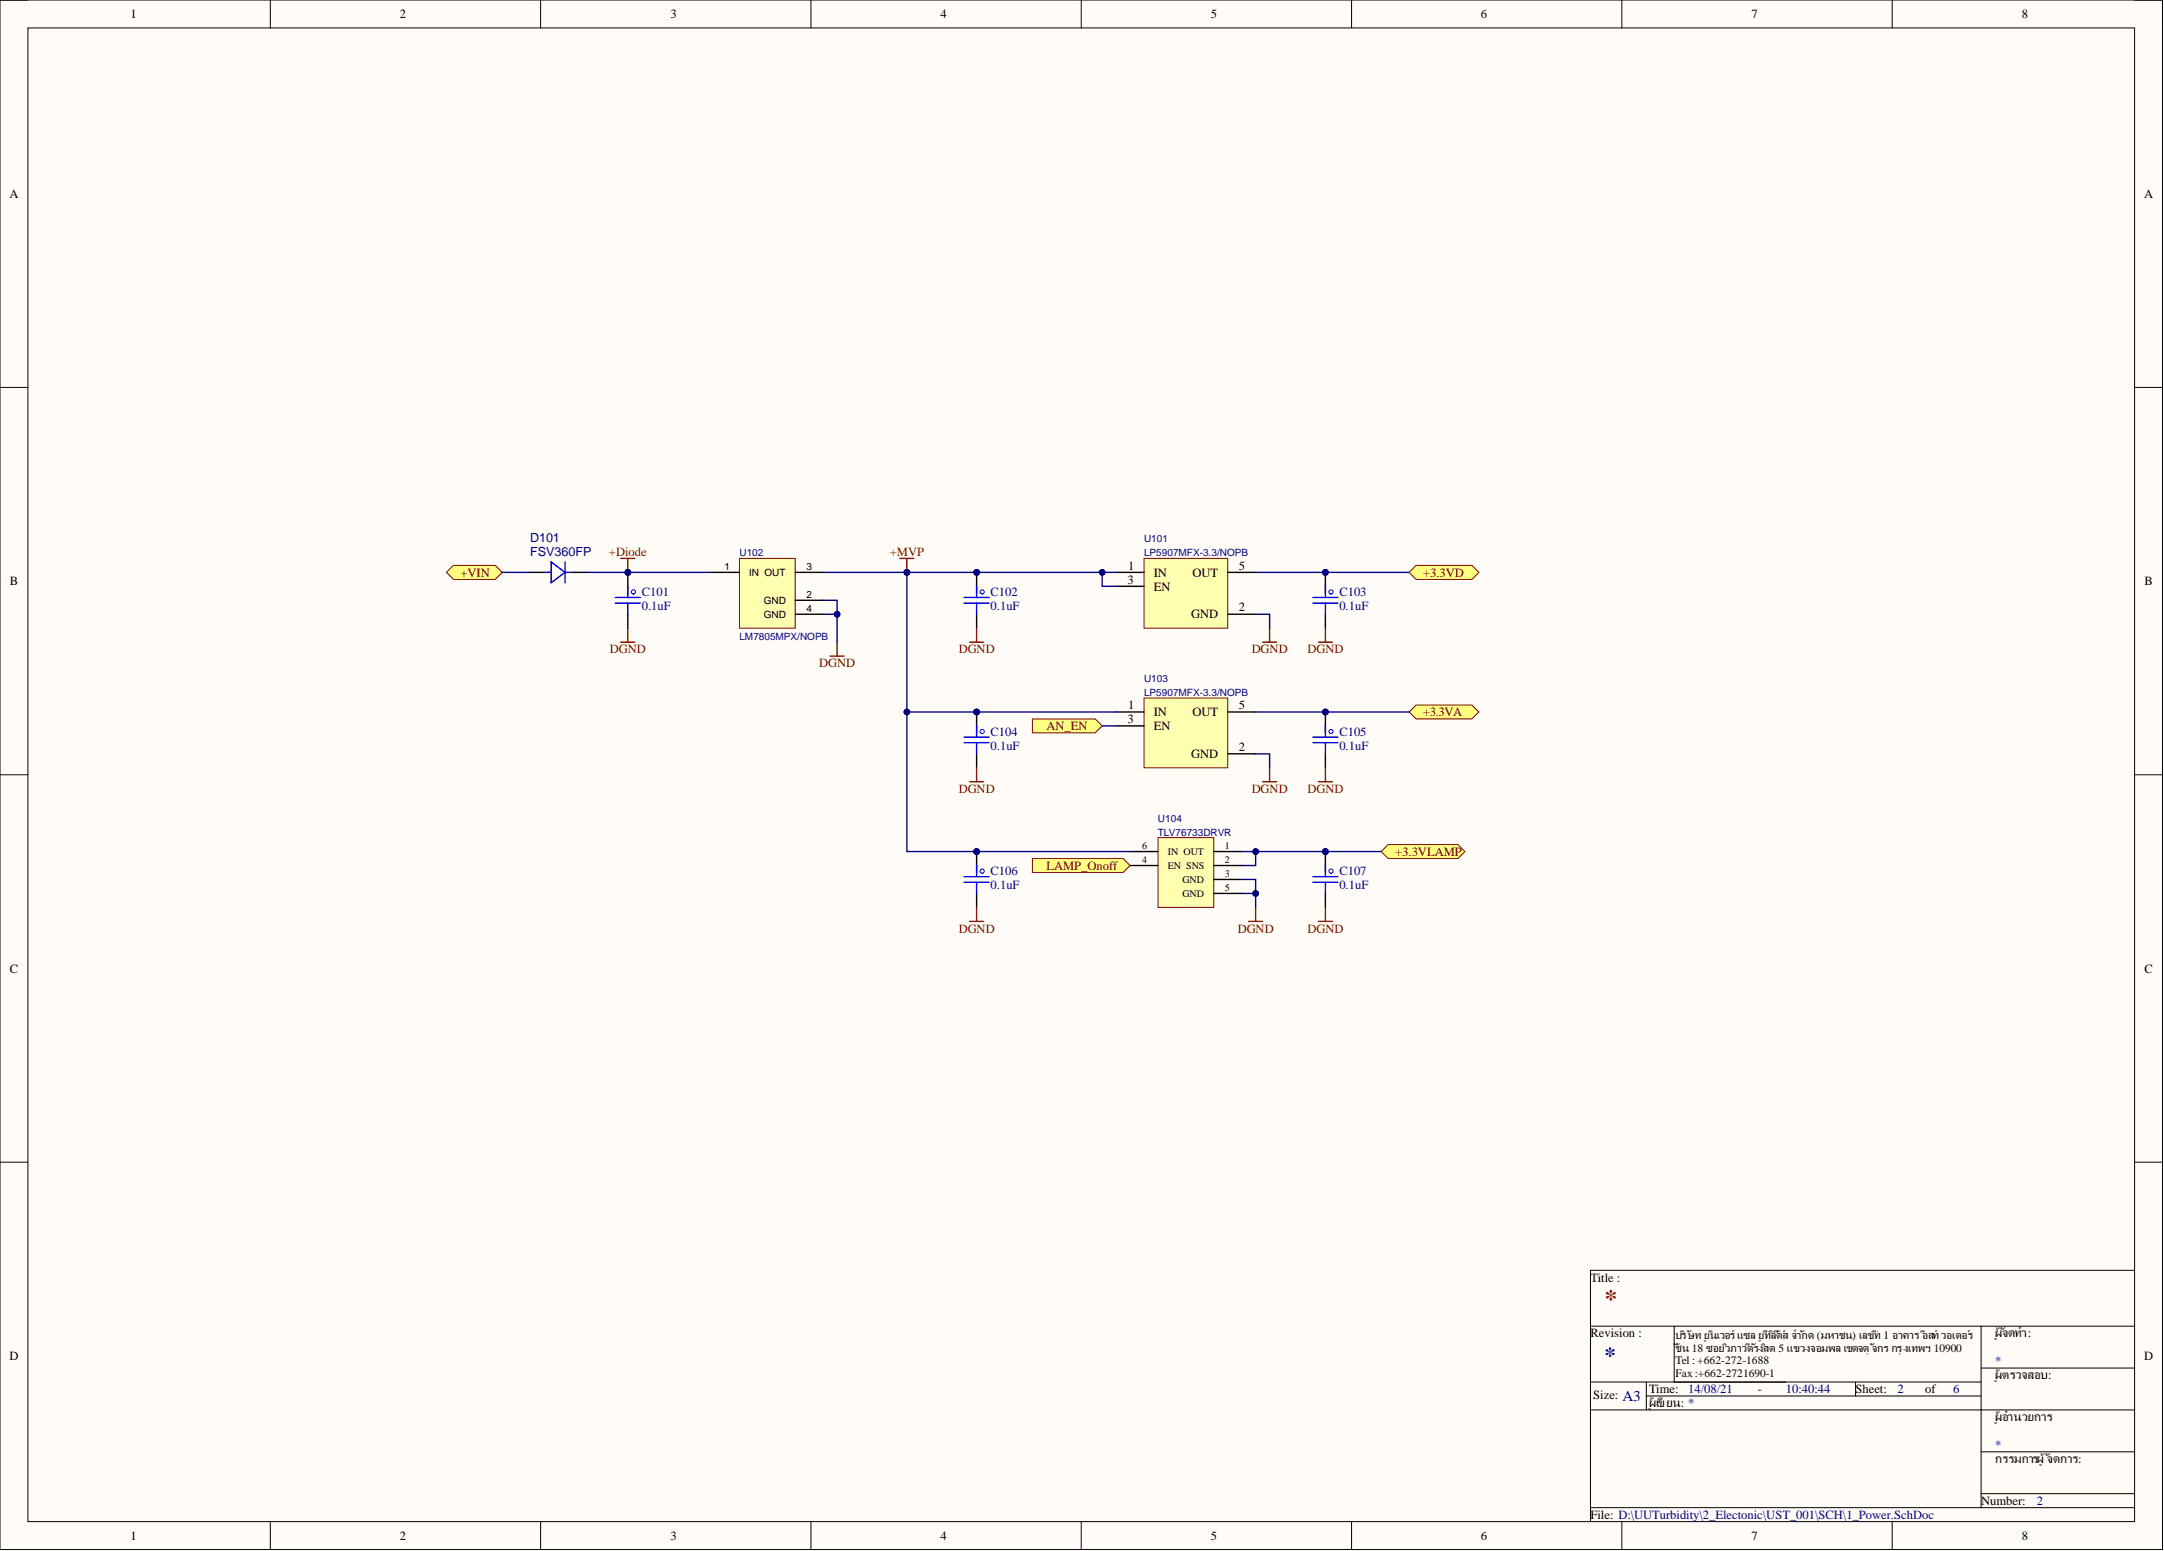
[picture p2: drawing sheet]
<svg xmlns="http://www.w3.org/2000/svg" width="393mm" height="282mm" viewBox="0 0 393 282" stroke-linecap="round" stroke-linejoin="round" font-family="sans-serif">
<defs><g id="words">
<text font-size="4.6" fill="#800000" x="291.6" y="237.5">*</text>
<text font-size="4.1" fill="#000080" x="291.6" y="247.7">*</text>
<text font-size="2.7" fill="#000080" x="294.9" y="254.6">A3</text>
<g font-size="2.3">
<text x="23.7" y="3.3">1</text>
<text x="72.7" y="3.3">2</text>
<text x="121.9" y="3.3">3</text>
<text x="170.9" y="3.3">4</text>
<text x="220.1" y="3.3">5</text>
<text x="269.2" y="3.3">6</text>
<text x="318.3" y="3.3">7</text>
<text x="367.5" y="3.3">8</text>
<text x="1.7" y="36">A</text>
<text x="389.7" y="36">A</text>
<text x="1.8" y="106.4">B</text>
<text x="204.9" y="106">3</text>
<text x="205.1" y="103.5">1</text>
<text x="209.7" y="107.3">EN</text>
<text x="209.7" y="104.8">IN</text>
<text x="216.7" y="104.8">OUT</text>
<text x="225.2" y="103.5">5</text>
<text x="389.8" y="106.4">B</text>
<text x="216.5" y="112.4">GND</text>
<text x="225.2" y="111.1">2</text>
<text x="204.9" y="131.4">3</text>
<text x="205.1" y="128.9">1</text>
<text x="209.7" y="130.1">IN</text>
<text x="216.7" y="130.1">OUT</text>
<text x="225.2" y="128.9">5</text>
<text x="209.7" y="132.7">EN</text>
<text x="216.5" y="137.8">GND</text>
<text x="225.2" y="136.5">2</text>
<text x="1.8" y="176.8">C</text>
<text x="389.8" y="176.8">C</text>
<text x="289.1" y="232.9">Title :</text>
<text x="289.1" y="243">Revision :</text>
<text x="362.6" y="243">ผู้จัดทำ:</text>
<text x="1.7" y="247.2">D</text>
<text x="362.6" y="250.6">ผู้ตรวจสอบ:</text>
<text x="389.7" y="247.2">D</text>
<text x="289.6" y="254.2">Size:</text>
<text x="299.8" y="253.2">Time:</text>
<text x="299.8" y="255.6">ผู้เขียน: *</text>
<text x="337.3" y="253.2">Sheet:</text>
<text x="350" y="253.2">of</text>
<text x="362.6" y="258.2">ผู้อำนวยการ</text>
<text x="362.6" y="265.8">กรรมการผู้จัดการ:</text>
<text x="360.1" y="273.5">Number:</text>
<text x="23.7" y="279.8">1</text>
<text x="72.7" y="279.8">2</text>
<text x="121.9" y="279.8">3</text>
<text x="170.9" y="279.8">4</text>
<text x="220.1" y="279.8">5</text>
<text x="269.2" y="279.8">6</text>
<text x="289.1" y="276">File: D:\UUTurbidity\2_Electonic\UST_001\SCH\1_Power.SchDoc</text>
<text x="318.3" y="279.8">7</text>
<text x="367.5" y="279.8">8</text>
</g>
<g font-size="2.3" fill="#000080">
<text x="96.4" y="98.5">D101</text>
<text x="96.4" y="101">FSV360FP</text>
<text x="116.7" y="108.3">C101</text>
<text x="116.7" y="110.9">0.1uF</text>
<text x="180.1" y="108.3">C102</text>
<text x="180.1" y="110.9">0.1uF</text>
<text x="243.5" y="108.3">C103</text>
<text x="243.5" y="110.9">0.1uF</text>
<text x="180.1" y="133.7">C104</text>
<text x="180.1" y="136.2">0.1uF</text>
<text x="243.5" y="133.7">C105</text>
<text x="243.5" y="136.2">0.1uF</text>
<text x="180.1" y="159.1">C106</text>
<text x="180.1" y="161.6">0.1uF</text>
<text x="243.5" y="159.1">C107</text>
<text x="243.5" y="161.6">0.1uF</text>
<text x="362.6" y="248.1">*</text>
<text x="306.9" y="253.2">14/08/21</text>
<text x="319.5" y="253.2">-</text>
<text x="324.6" y="253.2">10:40:44</text>
<text x="344.9" y="253.2">2</text>
<text x="355" y="253.2">6</text>
<text x="362.6" y="263.3">*</text>
<text x="370.2" y="273.5">2</text>
</g>
<g font-size="2.3" fill="#800000">
<text x="110.7" y="101">+Diode</text>
<text x="161.8" y="101">+MVP</text>
<text x="83.7" y="104.8">+VIN</text>
<text x="258.7" y="104.8">+3.3VD</text>
<text x="110.9" y="118.7">DGND</text>
<text x="174.3" y="118.7">DGND</text>
<text x="227.5" y="118.7">DGND</text>
<text x="237.7" y="118.7">DGND</text>
<text x="148.9" y="121.3">DGND</text>
<text x="258.7" y="130.1">+3.3VA</text>
<text x="190.2" y="132.7">AN_EN</text>
<text x="174.3" y="144.1">DGND</text>
<text x="227.5" y="144.1">DGND</text>
<text x="237.7" y="144.1">DGND</text>
<text x="253.6" y="155.5">+3.3VLAMP</text>
<text x="190.2" y="158.1">LAMP_Onoff</text>
<text x="174.3" y="169.5">DGND</text>
<text x="225" y="169.5">DGND</text>
<text x="237.7" y="169.5">DGND</text>
</g>
<g font-size="2.1">
<text x="304.6" y="243.3">บริษัท ยูนิเวอร์แซล ยูทีลิตี้ส์ จำกัด (มหาชน) เลขที่ 1 อาคาร อีสท์วอเตอร์</text>
<text x="304.6" y="245.6">ชั้น 18 ซอยวิภาวดีรังสิต 5 แขวงจอมพล เขตจตุจักร กรุงเทพฯ 10900</text>
<text x="304.6" y="247.9">Tel : +662-272-1688</text>
<text x="304.6" y="250.2">Fax:+662-2721690-1</text>
</g>
<g font-size="1.8" fill="#000080">
<text x="134.4" y="101.1">U102</text>
<text x="207.9" y="98.6">U101</text>
<text x="207.9" y="101.1">LP5907MFX-3.3/NOPB</text>
<text x="134.4" y="116.3">LM7805MPX/NOPB</text>
<text x="207.9" y="123.9">U103</text>
<text x="207.9" y="126.5">LP5907MFX-3.3/NOPB</text>
<text x="210.5" y="149.3">U104</text>
<text x="210.5" y="151.8">TLV76733DRVR</text>
</g>
<g font-size="1.8">
<text x="131.7" y="103.6">1</text>
<text x="136.2" y="104.7">IN OUT</text>
<text x="146.6" y="103.6">3</text>
<text x="138.8" y="112.3">GND</text>
<text x="138.8" y="109.7">GND</text>
<text x="146.6" y="111.2">4</text>
<text x="146.6" y="108.7">2</text>
<text x="207.6" y="154.4">6</text>
<text x="212.3" y="155.4">IN OUT</text>
<text x="222.7" y="154.4">1</text>
<text x="207.6" y="156.9">4</text>
<text x="212.3" y="157.9">EN SNS</text>
<text x="215" y="160.5">GND</text>
<text x="222.7" y="156.9">2</text>
<text x="222.7" y="159.5">3</text>
<text x="222.7" y="162">5</text>
<text x="215" y="163">GND</text>
</g>
</g></defs>
<path d="M0 0h393.1v281.6h-393.1z" fill-rule="evenodd" fill="#fffcf8"/>
<path d="M0 0h393.1v281.6h-393.1z" fill="none" stroke="#000" stroke-width=".18"/>
<path d="M5.1 5.1h382.9v271.4h-382.9z" fill-rule="evenodd" fill="#fffcf8"/>
<g fill="none" stroke="#000" stroke-width=".18">
<path d="M0 0h5.1M5.1 5.1h382.9v271.4h-382.9zM49.1 0v5.1M98.3 0v5.1M147.4 0v5.1M196.5 0v5.1M245.7 0v5.1M294.8 0v5.1M343.9 0v5.1M388 0h5.1v5.1M0 70.4h5.1M388 70.4h5.1"/>
<path d="M0 140.8h5.1M388 140.8h5.1M0 211.2h5.1M388 211.2h5.1M388 230.9h-98.9v45.6M289.1 251.2h71M289.1 256.2h98.9M289.1 241h98.9M299.2 251.2v5M299.2 253.7h60.9M304.3 241v10.2M337.3 251.2v2.5"/>
<path d="M360.1 248.6h27.9M360.1 241v33M49.1 276.5v5.1M98.3 276.5v5.1M147.4 276.5v5.1M196.5 276.5v5.1M245.7 276.5v5.1M289.1 274h98.9M294.8 276.5v5.1M343.9 276.5v5.1M360.1 263.8h27.9M360.1 271.5h27.9"/>
<path d="M393.1 276.5v5.1"/>
</g>
<circle cx="240.9" cy="104" r=".51" fill="#000080"/>
<circle cx="240.9" cy="104" r=".51" fill="none" stroke="#000080" stroke-width=".18"/>
<circle cx="241.9" cy="107.6" r=".38" fill="none" stroke="#00f" stroke-width=".18"/>
<path d="M240.9 104v2.6" fill="none" stroke="#000" stroke-width=".25"/>
<circle cx="240.9" cy="104" r=".51" fill="#000080"/>
<circle cx="240.9" cy="104" r=".51" fill="none" stroke="#000080" stroke-width=".18"/>
<path d="M96.4 104h2.5M104 104h2.5M240.9 106.6v1.2M240.9 111.6v2.6" fill="none" stroke="#000" stroke-width=".25"/>
<path d="M98.9 104h1.3M100.2 102.1l2.5 1.9-2.5 1.9zM102.7 104h1.3M102.7 102.1v3.8M238.6 109.6h4.6M238.6 108.6h4.6M240.9 106.6v2M240.9 109.6v2" fill="none" stroke="#00f" stroke-width=".25"/>
<path d="M229.5 116.7h2.5M230.8 114.2v2.5M239.6 116.7h2.6M240.9 114.2v2.5" fill="none" stroke="#800000" stroke-width=".25"/>
<circle cx="114.1" cy="104" r=".51" fill="#000080"/>
<circle cx="114.1" cy="104" r=".51" fill="none" stroke="#000080" stroke-width=".18"/>
<circle cx="115.1" cy="107.6" r=".38" fill="none" stroke="#00f" stroke-width=".18"/>
<path d="M114.1 104v2.6" fill="none" stroke="#000" stroke-width=".25"/>
<circle cx="114.1" cy="104" r=".51" fill="#000080"/>
<circle cx="114.1" cy="104" r=".51" fill="none" stroke="#000080" stroke-width=".18"/>
<path d="M114.1 106.6v1.2M114.1 111.6v2.6" fill="none" stroke="#000" stroke-width=".25"/>
<path d="M111.8 109.6h4.6M111.8 108.6h4.6M114.1 106.6v2M114.1 109.6v2" fill="none" stroke="#00f" stroke-width=".25"/>
<path d="M112.9 116.7h2.5M114.1 114.2v2.5" fill="none" stroke="#800000" stroke-width=".25"/>
<path d="M257.4 102.7h10.1l1.3 1.3-1.3 1.3h-10.1l-1.3-1.3z" fill-rule="evenodd" fill="#ffff80"/>
<path d="M257.4 102.7h10.1l1.3 1.3-1.3 1.3h-10.1l-1.3-1.3z" fill="none" stroke="#800000" stroke-width=".18"/>
<path d="M82.4 102.7h7.6l1.3 1.3-1.3 1.3h-7.6l-1.2-1.3z" fill-rule="evenodd" fill="#ffff80"/>
<path d="M82.4 102.7h7.6l1.3 1.3-1.3 1.3h-7.6l-1.2-1.3z" fill="none" stroke="#800000" stroke-width=".18"/>
<circle cx="177.5" cy="104" r=".51" fill="#000080"/>
<circle cx="177.5" cy="104" r=".51" fill="none" stroke="#000080" stroke-width=".18"/>
<circle cx="178.5" cy="107.6" r=".38" fill="none" stroke="#00f" stroke-width=".18"/>
<path d="M177.5 104v2.6" fill="none" stroke="#000" stroke-width=".25"/>
<circle cx="177.5" cy="104" r=".51" fill="#000080"/>
<circle cx="177.5" cy="104" r=".51" fill="none" stroke="#000080" stroke-width=".18"/>
<path d="M177.5 106.6v1.2M177.5 111.6v2.6" fill="none" stroke="#000" stroke-width=".25"/>
<path d="M175.2 109.6h4.6M175.2 108.6h4.6M177.5 106.6v2M177.5 109.6v2" fill="none" stroke="#00f" stroke-width=".25"/>
<path d="M176.2 116.7h2.6M177.5 114.2v2.5" fill="none" stroke="#800000" stroke-width=".25"/>
<circle cx="240.9" cy="129.4" r=".51" fill="#000080"/>
<circle cx="240.9" cy="129.4" r=".51" fill="none" stroke="#000080" stroke-width=".18"/>
<circle cx="241.9" cy="132.9" r=".38" fill="none" stroke="#00f" stroke-width=".18"/>
<path d="M240.9 129.4v2.5" fill="none" stroke="#000" stroke-width=".25"/>
<circle cx="240.9" cy="129.4" r=".51" fill="#000080"/>
<circle cx="240.9" cy="129.4" r=".51" fill="none" stroke="#000080" stroke-width=".18"/>
<path d="M240.9 131.9v1.3M240.9 137v2.5" fill="none" stroke="#000" stroke-width=".25"/>
<path d="M238.6 135h4.6M238.6 134h4.6M240.9 131.9v2.1M240.9 135v2" fill="none" stroke="#00f" stroke-width=".25"/>
<path d="M230.8 139.5v2.6M240.9 139.5v2.6M229.5 142.1h2.5M239.6 142.1h2.6" fill="none" stroke="#800000" stroke-width=".25"/>
<circle cx="177.5" cy="129.4" r=".51" fill="#000080"/>
<circle cx="177.5" cy="129.4" r=".51" fill="none" stroke="#000080" stroke-width=".18"/>
<circle cx="178.5" cy="132.9" r=".38" fill="none" stroke="#00f" stroke-width=".18"/>
<path d="M177.5 129.4v2.5" fill="none" stroke="#000" stroke-width=".25"/>
<circle cx="177.5" cy="129.4" r=".51" fill="#000080"/>
<circle cx="177.5" cy="129.4" r=".51" fill="none" stroke="#000080" stroke-width=".18"/>
<path d="M177.5 131.9v1.3M177.5 137v2.5" fill="none" stroke="#000" stroke-width=".25"/>
<path d="M175.2 135h4.6M175.2 134h4.6M177.5 131.9v2.1M177.5 135v2" fill="none" stroke="#00f" stroke-width=".25"/>
<path d="M177.5 139.5v2.6M176.2 142.1h2.6" fill="none" stroke="#800000" stroke-width=".25"/>
<path d="M210.5 152.2h10.1v12.7h-10.1z" fill-rule="evenodd" fill="#ffffb0"/>
<path d="M210.5 152.2h10.1v12.7h-10.1z" fill="none" stroke="#800000" stroke-width=".18"/>
<path d="M205.4 157.3h5.1M205.4 154.8h5.1M220.6 157.3h5.1M220.6 154.8h5.1M220.6 159.8h5.1M220.6 162.4h5.1" fill="none" stroke="#000" stroke-width=".25"/>
<circle cx="240.9" cy="154.8" r=".51" fill="#000080"/>
<circle cx="240.9" cy="154.8" r=".51" fill="none" stroke="#000080" stroke-width=".18"/>
<circle cx="241.9" cy="158.3" r=".38" fill="none" stroke="#00f" stroke-width=".18"/>
<path d="M240.9 154.8v2.5" fill="none" stroke="#000" stroke-width=".25"/>
<circle cx="240.9" cy="154.8" r=".51" fill="#000080"/>
<circle cx="240.9" cy="154.8" r=".51" fill="none" stroke="#000080" stroke-width=".18"/>
<path d="M240.9 157.3v1.3M240.9 162.4v2.5" fill="none" stroke="#000" stroke-width=".25"/>
<path d="M238.6 159.3h4.6M240.9 157.3v2M238.6 160.3h4.6M240.9 160.3v2.1" fill="none" stroke="#00f" stroke-width=".25"/>
<path d="M227 167.4h2.5M228.2 164.9v2.5M239.6 167.4h2.6M240.9 164.9v2.5" fill="none" stroke="#800000" stroke-width=".25"/>
<circle cx="177.5" cy="154.8" r=".51" fill="#000080"/>
<circle cx="177.5" cy="154.8" r=".51" fill="none" stroke="#000080" stroke-width=".18"/>
<circle cx="178.5" cy="158.3" r=".38" fill="none" stroke="#00f" stroke-width=".18"/>
<path d="M177.5 154.8v2.5" fill="none" stroke="#000" stroke-width=".25"/>
<circle cx="177.5" cy="154.8" r=".51" fill="#000080"/>
<circle cx="177.5" cy="154.8" r=".51" fill="none" stroke="#000080" stroke-width=".18"/>
<path d="M177.5 157.3v1.3M177.5 162.4v2.5" fill="none" stroke="#000" stroke-width=".25"/>
<path d="M175.2 159.3h4.6M177.5 157.3v2M175.2 160.3h4.6M177.5 160.3v2.1" fill="none" stroke="#00f" stroke-width=".25"/>
<path d="M176.2 167.4h2.6M177.5 164.9v2.5" fill="none" stroke="#800000" stroke-width=".25"/>
<path d="M257.4 128.1h10.1l1.3 1.3-1.3 1.3h-10.1l-1.3-1.3z" fill-rule="evenodd" fill="#ffff80"/>
<path d="M257.4 128.1h10.1l1.3 1.3-1.3 1.3h-10.1l-1.3-1.3z" fill="none" stroke="#800000" stroke-width=".18"/>
<path d="M187.7 156h16.4l1.3 1.3-1.3 1.3h-16.4z" fill-rule="evenodd" fill="#ffff80"/>
<path d="M187.7 156h16.4l1.3 1.3-1.3 1.3h-16.4z" fill="none" stroke="#800000" stroke-width=".18"/>
<path d="M252.3 153.5h12.7l1.3 1.3-1.3 1.2h-12.7l-1.2-1.2z" fill-rule="evenodd" fill="#ffff80"/>
<path d="M252.3 153.5h12.7l1.3 1.3-1.3 1.2h-12.7l-1.2-1.2z" fill="none" stroke="#800000" stroke-width=".18"/>
<path d="M187.7 130.7h11.4l1.2 1.2-1.2 1.3h-11.4z" fill-rule="evenodd" fill="#ffff80"/>
<path d="M187.7 130.7h11.4l1.2 1.2-1.2 1.3h-11.4z" fill="none" stroke="#800000" stroke-width=".18"/>
<path d="M207.9 101.5h15.3v12.7h-15.3z" fill-rule="evenodd" fill="#ffffb0"/>
<path d="M207.9 101.5h15.3v12.7h-15.3z" fill="none" stroke="#800000" stroke-width=".18"/>
<path d="M202.9 106.6h5M202.9 104h5M223.2 104h5M223.2 111.6h5" fill="none" stroke="#000" stroke-width=".25"/>
<path d="M207.9 126.9h15.3v12.6h-15.3z" fill-rule="evenodd" fill="#ffffb0"/>
<path d="M207.9 126.9h15.3v12.6h-15.3z" fill="none" stroke="#800000" stroke-width=".18"/>
<path d="M202.9 131.9h5M202.9 129.4h5M223.2 129.4h5M223.2 137h5" fill="none" stroke="#000" stroke-width=".25"/>
<path d="M163.6 101.5h2.5M164.8 101.5v2.5" fill="none" stroke="#800000" stroke-width=".25"/>
<circle cx="164.8" cy="104" r=".51" fill="#000080"/>
<circle cx="164.8" cy="104" r=".51" fill="none" stroke="#000080" stroke-width=".18"/>
<path d="M134.4 101.5h10.1v12.7h-10.1z" fill-rule="evenodd" fill="#ffffb0"/>
<path d="M134.4 101.5h10.1v12.7h-10.1z" fill="none" stroke="#800000" stroke-width=".18"/>
<path d="M129.3 104h5.1M144.5 111.6h5.1M144.5 104h5.1M144.5 109.1h5.1" fill="none" stroke="#000" stroke-width=".25"/>
<path d="M150.9 119.2h2.5M152.2 116.7v2.5" fill="none" stroke="#800000" stroke-width=".25"/>
<path d="M200.3 104v2.6h2.6M228.2 111.6h2.6v2.6" fill="none" stroke="#000080" stroke-width=".25"/>
<circle cx="200.3" cy="104" r=".51" fill="#000080"/>
<circle cx="200.3" cy="104" r=".51" fill="none" stroke="#000080" stroke-width=".18"/>
<path d="M91.3 104h5.1M228.2 104h27.9" fill="none" stroke="#000080" stroke-width=".25"/>
<circle cx="240.9" cy="104" r=".51" fill="#000080"/>
<circle cx="240.9" cy="104" r=".51" fill="none" stroke="#000080" stroke-width=".18"/>
<path d="M228.2 137h2.6v2.5M228.2 129.4h27.9" fill="none" stroke="#000080" stroke-width=".25"/>
<circle cx="240.9" cy="129.4" r=".51" fill="#000080"/>
<circle cx="240.9" cy="129.4" r=".51" fill="none" stroke="#000080" stroke-width=".18"/>
<path d="M225.7 162.4h2.5v2.5" fill="none" stroke="#000080" stroke-width=".25"/>
<circle cx="228.2" cy="162.4" r=".51" fill="#000080"/>
<circle cx="228.2" cy="162.4" r=".51" fill="none" stroke="#000080" stroke-width=".18"/>
<path d="M225.7 159.8h2.5v2.6" fill="none" stroke="#000080" stroke-width=".25"/>
<circle cx="228.2" cy="162.4" r=".51" fill="#000080"/>
<circle cx="228.2" cy="162.4" r=".51" fill="none" stroke="#000080" stroke-width=".18"/>
<path d="M228.2 154.8v2.5h-2.5" fill="none" stroke="#000080" stroke-width=".25"/>
<circle cx="228.2" cy="154.8" r=".51" fill="#000080"/>
<circle cx="228.2" cy="154.8" r=".51" fill="none" stroke="#000080" stroke-width=".18"/>
<path d="M225.7 154.8h25.4" fill="none" stroke="#000080" stroke-width=".25"/>
<circle cx="240.9" cy="154.8" r=".51" fill="#000080"/>
<circle cx="240.9" cy="154.8" r=".51" fill="none" stroke="#000080" stroke-width=".18"/>
<circle cx="228.2" cy="154.8" r=".51" fill="#000080"/>
<circle cx="228.2" cy="154.8" r=".51" fill="none" stroke="#000080" stroke-width=".18"/>
<path d="M164.8 129.4v25.4h40.6" fill="none" stroke="#000080" stroke-width=".25"/>
<circle cx="177.5" cy="154.8" r=".51" fill="#000080"/>
<circle cx="177.5" cy="154.8" r=".51" fill="none" stroke="#000080" stroke-width=".18"/>
<circle cx="164.8" cy="129.4" r=".51" fill="#000080"/>
<circle cx="164.8" cy="129.4" r=".51" fill="none" stroke="#000080" stroke-width=".18"/>
<path d="M202.9 104h-38.1v25.4h38.1" fill="none" stroke="#000080" stroke-width=".25"/>
<circle cx="177.5" cy="129.4" r=".51" fill="#000080"/>
<circle cx="177.5" cy="129.4" r=".51" fill="none" stroke="#000080" stroke-width=".18"/>
<circle cx="164.8" cy="129.4" r=".51" fill="#000080"/>
<circle cx="164.8" cy="129.4" r=".51" fill="none" stroke="#000080" stroke-width=".18"/>
<circle cx="164.8" cy="104" r=".51" fill="#000080"/>
<circle cx="164.8" cy="104" r=".51" fill="none" stroke="#000080" stroke-width=".18"/>
<circle cx="177.5" cy="104" r=".51" fill="#000080"/>
<circle cx="177.5" cy="104" r=".51" fill="none" stroke="#000080" stroke-width=".18"/>
<circle cx="200.3" cy="104" r=".51" fill="#000080"/>
<circle cx="200.3" cy="104" r=".51" fill="none" stroke="#000080" stroke-width=".18"/>
<path d="M149.6 109.1h2.6v2.5h-2.6M200.3 131.9h2.6" fill="none" stroke="#000080" stroke-width=".25"/>
<circle cx="152.2" cy="111.6" r=".51" fill="#000080"/>
<circle cx="152.2" cy="111.6" r=".51" fill="none" stroke="#000080" stroke-width=".18"/>
<path d="M152.2 111.6v5.1" fill="none" stroke="#000080" stroke-width=".25"/>
<circle cx="152.2" cy="111.6" r=".51" fill="#000080"/>
<circle cx="152.2" cy="111.6" r=".51" fill="none" stroke="#000080" stroke-width=".18"/>
<path d="M106.5 104h22.8" fill="none" stroke="#000080" stroke-width=".25"/>
<circle cx="114.1" cy="104" r=".51" fill="#000080"/>
<circle cx="114.1" cy="104" r=".51" fill="none" stroke="#000080" stroke-width=".18"/>
<path d="M149.6 104h15.2" fill="none" stroke="#000080" stroke-width=".25"/>
<circle cx="164.8" cy="104" r=".51" fill="#000080"/>
<circle cx="164.8" cy="104" r=".51" fill="none" stroke="#000080" stroke-width=".18"/>
<path d="M112.9 101.5h2.5M114.1 101.5v2.5" fill="none" stroke="#800000" stroke-width=".25"/>
<circle cx="114.1" cy="104" r=".51" fill="#000080"/>
<circle cx="114.1" cy="104" r=".51" fill="none" stroke="#000080" stroke-width=".18"/>
<use href="#words"/>
</svg>
